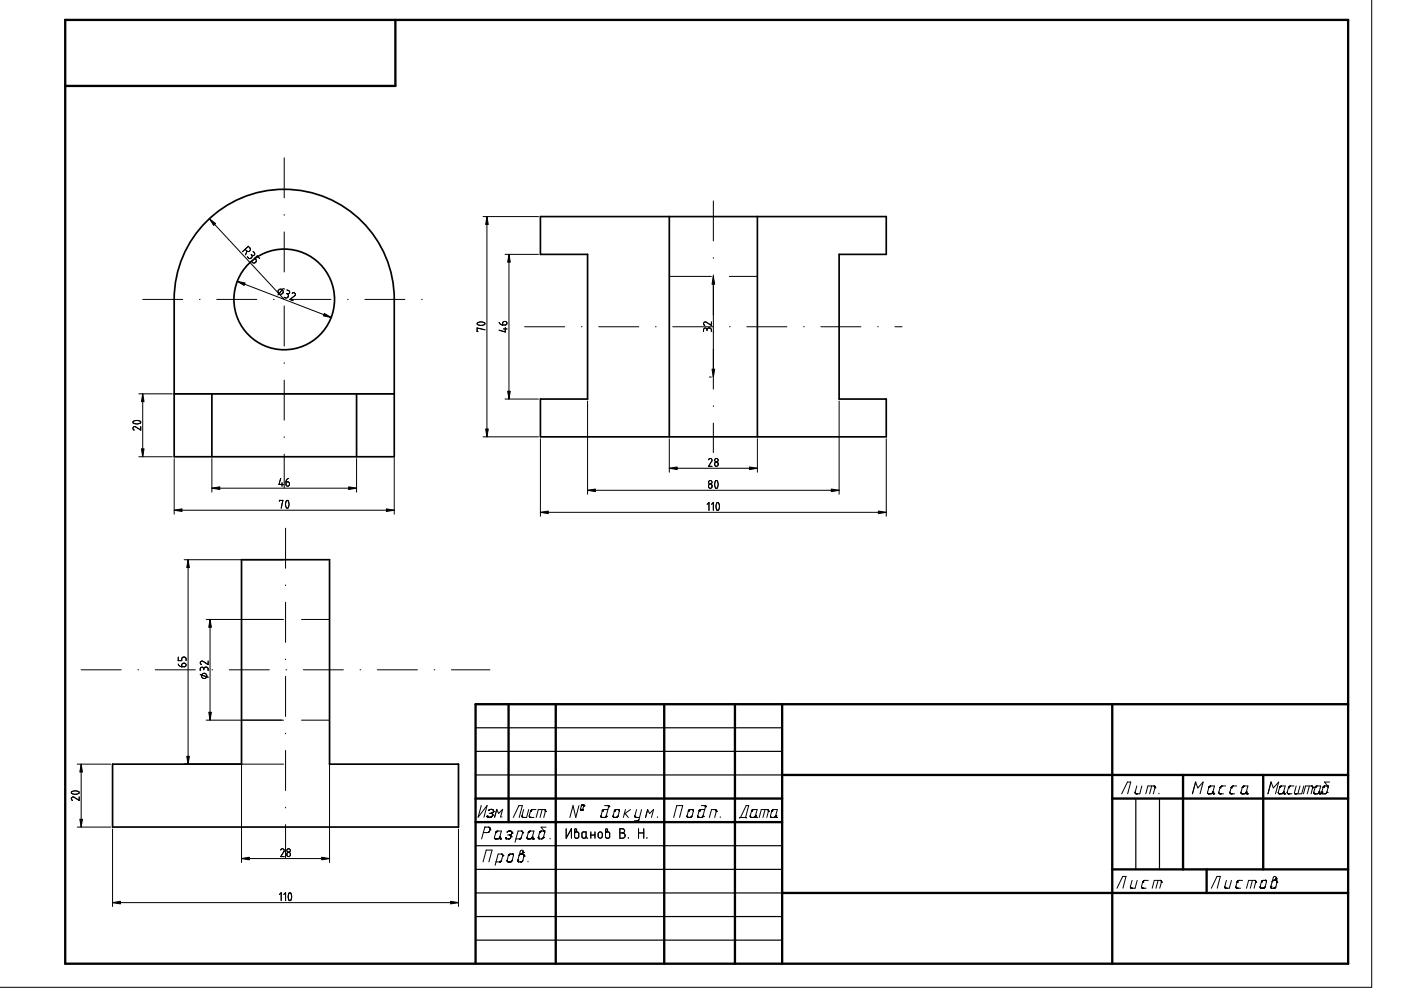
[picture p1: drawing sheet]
<svg xmlns="http://www.w3.org/2000/svg" width="420mm" height="297mm" viewBox="0 0 420 297" stroke-linecap="round" stroke-linejoin="round" font-family="sans-serif">
<g fill="none" stroke="#000" stroke-width=".3">
<path d="M411.4 -.1v296h-411.5M62.8 65.6l22.4 24.1M73.5 74.7l.5 .5a.65 .65 0 0 0 .9 0 .65 .65 0 0 0 0-.9l-.4-.5-1.8 1.6M74.1 75.3l-.5 1.1M75.3 76.3l.2 .2M75.5 76.5a.67 .67 0 0 1-.1 .8 .67 .67 0 0 1-.9 0l-.3-.3M75.9 75.4l.5 .5a.52 .52 0 0 1-.2 .6 .52 .52 0 0 1-.7 0M77.9 77.5l-.7-.8-.8 .7 .3 .4a.67 .67 0 0 1-.1 .8 .67 .67 0 0 1-.8 .1l-.4-.4M144.9 64.9h16.6M146 64.9v66M151.5 76.2h10M152.6 76.2v43.4"/>
<path d="M71.2 84.3l28.1 10.9M84.9 86.5l-1.5 1.9M85.9 88l.3 .1M86 86.9l.5 .2M86.2 88.1a.67 .67 0 0 1 .2 .8 .67 .67 0 0 1-.7 .4l-.5-.2M86.5 87.1a.52 .52 0 0 1 .3 .7 .52 .52 0 0 1-.6 .3M87.6 87.9a.53 .53 0 0 1 .8 0 .53 .53 0 0 1 0 .7l-1.5 1.2 1 .3M143.2 96.8a1.75 1.75 0 0 1 2.2 .2 1.59 1.59 0 0 1-2.3 0zM145.4 98.8l-2.3-.5v1.1h.2M149.7 96.6l.4 .6 .6 .2M151 98.6h1M151.3 96.4a.55 .55 0 0 1 .7 .3 .55 .55 0 0 1-.5 .7h-.8v-.5"/>
<path d="M151.3 96.4l-.6 .5M151.5 98.2v1.3l-1.8-.5M212 98.8v.3M212 98.8a.52 .52 0 0 0-.5-.5 .52 .52 0 0 0-.5 .5v.6M212.7 82.8h.6M212.8 98.3a.6 .6 0 0 0-.8 .5M212.8 98.3l.5 .5M213.3 96.5v1l-1.5-.9a.53 .53 0 0 0-.8 .2 .53 .53 0 0 0 .4 .7M213.3 98.8v.6M213.9 82.8v30.2M41.6 118h10M42.8 118v18.9"/>
<path d="M52.2 118h66M151.5 119.6h10M212.7 113h.6M40 126.3a1.75 1.75 0 0 1 2.2 .2 1.59 1.59 0 0 1-2.3 0zM41.6 136.9h10M42.2 127.9v1l-1.6-1a.53 .53 0 0 0-.7 .3 .53 .53 0 0 0 .4 .7M52.2 137.5v16.6M63.5 137.5v10M106.9 137.5v10M118.2 137.4v16.7M144.9 130.9h16.6M162.1 131.5v23.2"/>
<path d="M176.2 120.2v27.9M200.7 131.5v10M212.5 137.8a.53 .53 0 0 1 .7-.3 .53 .53 0 0 1 .3 .7l-1 1.6h1M214.6 138.5a.59 .59 0 0 1 .8 .7 .59 .59 0 0 1-1 .3l-.1-.5zM227.1 131.5v10M251.7 120.2v27.9M265.8 131.5v23.2M52.2 152.9h66M63.5 146.3h43.4M83.8 150.2v-.2h1l-.5 2.3M84.2 143.4l-.5 1.8h1.3M84.6 144.7v1"/>
<path d="M85.8 144.4h.5a.6 .6 0 0 1 .6 .5 .6 .6 0 0 1-.4 .7 .6 .6 0 0 1-.7-.4zM85.9 150.1l.1-.1a1.11 1.11 0 0 1 .6 1.7l-.3 .6a1.11 1.11 0 0 1-.6-1.7zM86.5 143.4l-.5 .4-.2 .6M162.1 153.6h103.7M176.2 147h75.5M200.7 140.4h26.4M212.1 151.2l.5-.6v2.4M213.4 151.2l.5-.6v2.4M214.6 144.1h.1a1.11 1.11 0 0 1 .6 1.6l-.3 .6a1.11 1.11 0 0 1-.6-1.7zM215 150.8l.1-.1a1.11 1.11 0 0 1 .6 1.6l-.3 .6a1.11 1.11 0 0 1-.6-1.7zM55.2 167.8h29.8M56.4 167.8v61.2"/>
<path d="M53.4 197v1h1.1v-.5a.6 .6 0 0 1 .8-.5l.4 .2 .1 .8M53.5 199.1l.3 .5 .7 .2M54.6 199.1a.59 .59 0 0 1 1-.2 .59 .59 0 0 1-.3 .9l-.8 .1zM60.3 199.1l.2 .1M61.8 185.7h23.2M62.4 198.1v1.1l-1.6-1a.52 .52 0 0 0-.7 .2 .52 .52 0 0 0 .2 .7M63 185.7v30.2M60 202.2l2.4 .8M61.1 200.5a.52 .52 0 0 0-.5-.5 .52 .52 0 0 0-.5 .5l-.1 .5M61.1 200.5a.59 .59 0 0 1 .8-.5l.5 .5M61.1 200.5v.3M61.8 215.9h23.2"/>
<path d="M62.4 200.5v.5M72.4 216.4v42.1M98.8 216.4v42.1M21.5 237.3a1.75 1.75 0 0 1 2.2 .3 1.59 1.59 0 0 1-2.3 0zM23.2 229h10M23.7 238.9v1l-1.5-1a.53 .53 0 0 0-.8 .3 .53 .53 0 0 0 .4 .7M24.3 229v18.9M55.2 229h29.8M336.4 237.9l1.7-3.5h1l-.9 3.5M340.4 237.6l.1 .1M340.4 237.4v.1M340.5 237.8l.2 .1"/>
<path d="M340.6 237.9h.1M340.7 237.9h.1M340.8 237.9h.1M340.9 235.6l-.4 2.2M342.4 235.6l-.6 2.3h-1.1M345.4 235.6l-.6 2.3M346.1 235.6h.1M346.2 235.6h-1.9l-.7 2.3M346.2 235.6h.1M346.3 235.6l.1 .6-.5 1.7M346.4 236.1h.1M346.4 235.8h.1"/>
<path d="M346.4 235.9h.1M346.4 236h.1M347.6 237.7v.2M357.6 237.9l1-3.5 .6 1.8 1.6-1.8-.9 3.5M362.1 237.7l.1 .1M362.2 237.7v.1M362.2 237.8h.1M362.3 237.9h.1M362.5 236h.1M362.5 236.1l-.3 1.6M362.5 236v.1M362.5 237.9h.1"/>
<path d="M362.6 237.9h.1M362.6 235.9l-.1 .1M362.8 235.7h.1M362.9 235.6h.1M362.9 235.6l-.4 .4M363 235.6h1.2l-.5 1.8M363.1 235.6h-.2M363.3 237.9h.1M363.5 237.8h-1.3M363.6 237.7h.1M363.6 237.6h.1M363.7 237.6l-.3 .2"/>
<path d="M363.7 237.5h.1M363.7 237.4h.1M363.7 237.4v.3M363.7 237.3v.1M363.7 237.7l.1 .1M363.7 237.8l.2 .1M363.8 237.2l-.1 .2M363.8 237.9h.2M363.9 237.9h.1M364 237.9h.1M365.7 237.9h.1M365.9 236.1h.1"/>
<path d="M365.9 236.1l-.4 1.6 .3 .2h1.1M366 236h-.1M366 237.9h.1M366.1 235.8l-.1 .1M366.3 235.6h.1M366.5 235.6l-.6 .5M367.5 235.6h-1.1M368.9 237.6v.1M368.9 237.4v.1M368.9 237.7l.3 .2h1M369.2 236.1h.1M369.3 236l-.1 .1"/>
<path d="M369.3 237.9h.1M369.3 235.9v.1M369.3 236l-.4 1.7M369.4 235.8v.1M369.6 235.7l-.3 .2M369.6 235.6h.1M369.8 235.6l-.3 .1M370.9 235.6h-1.2M372.2 237.7h.1M372.2 237.4v.1M372.2 237.7v.1M372.2 237.8h.1"/>
<path d="M372.3 237.8h.1M372.3 237.9h.1M372.5 237.9h.1M372.6 236h.1M372.6 236.1l-.4 1.3 .2 .5M372.6 237.9h.1M372.9 235.7h.1M372.9 235.7l-.3 .3M373 235.6h.1M373 235.6h1.2l-.5 2M373.1 235.6l-.3 .1M373.3 237.9h.1"/>
<path d="M373.4 237.9h-.1M373.5 237.8l-1.1 .1M373.6 237.7h.1M373.7 237.6l-.3 .2M373.7 237.6h.1M373.8 237.4h.1M373.8 237.7l.2 .2M373.8 237.4v.4M373.8 237.8l.1 .1M373.8 237.2v.3M373.9 237.9h.1M374 237.9h.1"/>
<path d="M380.3 237.9l.9-3.5 .7 1.8 1.6-1.8-1 3.5M383.3 237.6l.1 .1M383.4 237.4l-.1 .1M383.4 237.8h.1M383.5 237.9h.1M383.7 237.9h.1M383.8 236h.1M383.8 236.1l-.4 1.6 .2 .2 1.1-.1M383.8 236v.1M383.8 237.9h.1M383.8 235.9v.1M383.8 235.8v.1"/>
<path d="M384 235.7h.1M384.1 235.6l-.3 .3M384.1 235.6h.1M384.2 235.6h1.2l-.5 1.8M384.3 235.6l-.3 .1M384.8 237.7l-.1 .1M384.9 237.6l-.1 .1M384.9 237.5l-.4 .4M384.9 237.4h.1M384.9 237.4l.1 .4M384.9 237.5h.1M385 237.8l.2 .1"/>
<path d="M385 237.2l-.1 .3M385 237.9h.1M385.1 237.9h.1M385.2 237.9h.1M386 237.6l.1 .1M386.2 237.9h.1M386.3 237.9h1.1M386.4 236.1h.1M386.4 236.1l-.4 1.3 .3 .5M386.5 236h.1M386.5 237.9h.1M386.5 235.9l-.1 .2"/>
<path d="M386.6 235.8l-.1 .1M386.7 235.7h.1M386.8 235.6h.1M386.9 235.6h-.1M387 235.6l-.4 .2M388 235.6h-1.1M388.2 237.7l.2 .2M388.2 237.5v.3M388.2 237.6h.1M388.3 237.8h.1M388.3 237.9h.1M388.5 237.9h.1"/>
<path d="M388.7 235.6l-.5 1.9M389.9 235.6l-.7 2.3M391 235.6l-.6 2.3h-2.1M392.7 235.6l-.7 2.3M393.4 235.6h.1M393.5 235.6h-2l-.6 2.3M393.5 235.6l.2 .2M393.5 235.6h.1M393.6 235.7h.1M393.7 236.1h.1M393.7 235.8v.4M393.7 236.1l-.5 1.8"/>
<path d="M393.7 235.9h.1M393.7 236h.1M394 237.6v.1M394 237.4v.1M394.1 237.8h.1M394.2 237.9h.1M394.4 237.9h.1M394.4 236h.1M394.4 236.1l-.4 1.6 .3 .2h.9M394.4 236v.1M394.4 235.9v.1M394.5 235.8v.1"/>
<path d="M394.7 235.7h-.1M394.7 235.6v.1M394.8 235.6l-.4 .3M394.9 235.6h1.2l-.5 1.8M394.9 235.6h-.2M394.9 235.6h.1M395.2 237.9h.1M395.4 237.7v.1M395.5 237.7l-.3 .2M395.5 237.7h.1M395.5 237.6v.1M395.6 237.4h.1"/>
<path d="M395.6 237.5l-.1 .1M395.6 237.4v.4M395.6 237.7l.2 .2M395.6 237.2v.3M395.7 237.9h.1M395.8 237.9h.1M396.4 237.4h.1M396.4 237.7h.1M396.6 237.9h.1M396.8 236h.1M396.8 236l-.4 1.7 .3 .2h.9M396.9 235.8l-.1 .2"/>
<path d="M397.1 235.7h.1M397.1 235.7l-.3 .3M397.1 235.6v.1M397.2 235.6h-.1M397.3 235.6h.1M397.5 237.9h.1M397.6 237.9h-.1M397.7 237.8h.1M397.8 237.7l-.1 .1M397.8 237.6v.1M397.9 237.6l-.3 .3M397.9 237.5h.1"/>
<path d="M397.9 237.5v.1M398 235.6h.1M398.1 235.6l.1 .1M398.1 235.6h.1M398.1 235.6h-.9M398.2 235.6l.1 .2M398.2 235.6v.1M398.3 235.7l-.4 1.9M398.7 234.4h-1.5l1.1 1.3M23.2 247.9h10M33.8 248.5v23.2M72.4 257.3h26.4"/>
<path d="M84.2 254.8a.53 .53 0 0 1 .7-.4 .53 .53 0 0 1 .3 .8l-1 1.6h1M86 256.2a.57 .57 0 0 1 .6-.8 .57 .57 0 0 1 .5 .8M86 256.2a.52 .52 0 0 0 .5 .6 .52 .52 0 0 0 .6-.6M137.5 248.5v23.2M144.3 241.4l-.9 3.6 2.7-3.6-1 3.6M144.9 258.3l.9-3.5h1.8l-1 3.5M146.1 244.7h.1M146.1 244.6h.1M146.1 244.6l.1 .3M146.1 244.8h.1M146.1 244.8l.1 .1M146.1 244.8l.2 .2"/>
<path d="M146.2 244.9h1.1M146.3 249.5h-.1M146.4 249.5h.1M146.5 249.4h.1M146.6 247.9l.4 .3v.5M146.6 243h-.1M146.6 242.9v.1M146.6 249.3v.1M146.7 247.9h-1.3l-1 3.6M146.7 243.8h.8M146.7 242.7l-.1 .2M146.9 245h.1"/>
<path d="M146.9 248.2h.1M146.9 242.7h.1M147 248.7h.1M147 248.3h.1M147 248.6a.91 .91 0 0 1-.9 1h-1.2M147.1 242.6l-.4 .2M147.1 244.9v.1M147.2 243.8h.1M147.2 242.6h.1M147.2 244.9h.1M147.3 244.9h.1M147.3 242.6h.1"/>
<path d="M147.4 242.6h.1M147.4 243.8l.3 .2-.1 .6M147.4 244.9h.1M147.4 244.8l-.1 .1M147.5 243.8h.1M147.5 244.8h-.1M147.5 242.6l.5 .3M147.5 244.8h.1M147.5 243.9h.1M147.6 243.7l-.3 .1M147.6 242.6l-.6 .1M147.6 244.6l-.1 .2"/>
<path d="M147.6 244.6h.1M147.6 243.7l-.2 .1M147.6 243.7h.1M147.7 243.9v.1M147.7 244v.1M147.7 244.3h.1M147.7 243.7h.1M147.7 244.2h.1M147.8 243.6l-.1 .1M147.8 243.6h.1M147.8 243.5l-.1 .1M147.9 243.5h-.1"/>
<path d="M147.9 242.8h.1M147.9 243.4h.1M148 243.3v.1M148 243.4l-.1 .1M148 242.9v.3M148 242.9v.1M148 243.2h.1M148 243.2v.1M148.3 251l.2 .4h1.1M148.3 251v.1M148.3 250.9v.1M148.3 245l.7-2.4 .5 1.2 1.2-1.2-.6 2.4"/>
<path d="M148.4 251.4h.1M148.7 251.4v.1M148.7 251.5h.1M148.7 249.5h.1M148.7 249.6h.1M148.7 249.4h.1M148.8 249.4l-.5 1.5M148.8 249.3l-.1 .1M148.8 249.3h.1M148.9 249.2l-.1 .1M148.9 249.2h.1M149.1 249.1h1.3l-.5 1.8"/>
<path d="M149.1 249.1l-.1 .1M149.1 249.1l-.2 .1M149.3 251.4v.1M149.5 251.4h.1M149.8 258.3h.1M149.8 251.1v.1M149.9 251h.1M149.9 250.9h.1M149.9 250.9l-.3 .5M149.9 251.2v.1M149.9 251.3l.1 .1M149.9 250.8l.1 .6"/>
<path d="M150 251.4l.1 .1M150.1 251.4h.1M150.1 251.4v.1M150.1 251.5h.1M150.2 258.2h-.1M150.2 258.1l-1.4 .2M150.3 258h.1M150.3 258v.1M150.5 256h.1M150.5 244.8v.2M150.6 256.1l-1.2-.1-.9 3.4M150.6 256.1l.2 .4-.6 1.6"/>
<path d="M150.7 256.1h.1M150.8 256.5h.1M150.8 256.3v.1M150.8 256.4h.1M151.6 251.2h.1M151.6 251.1h.1M151.6 251.2l.2 .2h1.1M151.6 251.1l.2 .3M151.6 251.3h.1M152 251.4v.1M152.1 249.4v.1M152.1 258.1h.1"/>
<path d="M152.1 258.2h.1M152.2 249.3l-.1 .1M152.2 258.2h.1M152.2 258.2l.2 .1M152.2 249.3h.1M152.3 249.2h.1M152.4 258.3h.1M152.4 249.2l-.2 .1M152.4 251.5h.1M152.5 256.4h.1M152.5 258.3h.1M152.5 256.4l-.4 1.7"/>
<path d="M152.5 256.3v.1M152.5 249.1l-.1 .1M152.5 251.4v.1M152.5 256.3h.1M152.7 249.1h-.1M152.7 256.1l-.2 .2M152.7 256.1h.1M152.8 250.3h.1M152.8 256.1h.1M152.8 256.1h1M152.8 256.1h-.1M152.9 249.1h.1"/>
<path d="M152.9 250.3h.1M153 258.3h.1M153 251.3l-.2 .1M153 250.3h.1M153 250.2l-.8 .1M153.1 250.3l.1 .2M153.1 249.1l.3 .1M153.1 251.1v.1M153.2 250.4h.1M153.2 251.1h.1M153.2 251.1l-.3 .3M153.2 249.1l-.8 .1"/>
<path d="M153.2 250.5v.6M153.2 250.7h.1M153.2 250.8h.1M153.3 250.1l-.2 .1M153.3 258.3h-1M153.3 250.1l-.3 .2 .2 .1M153.3 258.2l-.1 .1M153.4 249.2l.1 .1M153.4 258.2h.1M153.4 249.3h.1M153.5 249.9l-.1 .1M153.5 258.1l-.3 .2"/>
<path d="M153.5 249.9h.1M153.5 249.3v.1M153.5 249.4h.1M153.5 249.8l-.2 .3M153.5 258.1h.1M153.5 249.7h.1M153.5 249.4v.1M153.5 249.4v.4M153.5 258h.1M153.6 256h.1M153.7 256h.1M153.7 256l.1 .1"/>
<path d="M153.8 256.1h.1M153.9 256.1l.1 .2M153.9 256.1h.1M153.9 245l1.7-3.5h1.1l-1 3.5M153.9 256.2l.1 .3M154 256.5l-.5 1.6M154 256.5h.1M154.7 251.5l-.2 1M155.3 257.8h.1M155.3 258.1l.1 .2M155.3 258.2h.1M155.4 258.3h.1"/>
<path d="M155.5 258.3h.1M155.7 256.3l.5-.3h.6l.3 .2 .1 .4M155.8 251.5h.1M155.8 256.2l-.1 .3M155.8 251.4v.1M155.9 256.2h-.1M155.9 256.1h.1M156 251.4h.1M156.1 251.4h-.2M156.1 258.3h.1M156.2 258.3h.1M156.2 256l-.2 .1"/>
<path d="M156.2 251.2l-1.5 .3M156.3 256h.1M156.3 251.2h-.1M156.3 251.2h.1M156.3 251v.1M156.5 249.1h.1M156.5 249.1l.1 .1M156.5 244.8h.1M156.6 244.8l.1 .1M156.6 258.2l-.3 .1M156.7 249.2v.1M156.7 244.9h.1"/>
<path d="M156.7 249.3l-1.3-.2-.7 2.4M156.7 249.3l.1 .1M156.7 244.9l.1 .1M156.7 249.6h.1M156.7 249.3l-.4 1.9M156.8 249.5h-.1M156.8 258l-.5 .3h-.9M156.8 255.6h.1M156.8 258h.1M156.8 258l-.1 .1M156.8 255.6l-1.1 .6M156.8 255.5h.1"/>
<path d="M156.9 255.5h.1M156.9 255.5l-.1 .1M156.9 255.4l-.1 .1M156.9 245h.1M156.9 255.1v.3M156.9 255.3v.1M156.9 255.1l-.4-.3-.5 .3-.7 3M157 245h.1M157 242.7l-.4 2.1M157.1 256.2l.1 .2M157.1 256.6l-.3 1.4M157.2 256.6h.1"/>
<path d="M157.2 256.6h-.1M157.2 256.5h.1M158.1 251.2l.2 .2h1M158.1 250.9v.3M158.1 251h.1M158.2 251.4h.1M158.3 258.1v.2M158.4 251.4h.1M158.4 251.4v.1M158.4 249.6h.1M158.5 251.5h.1M158.5 249.5h.1"/>
<path d="M158.5 249.5l.3-.4h1.3l-.5 1.8M158.5 249.5l-.4 1.4M158.5 249.4h.1M158.5 249.4v.1M158.6 242.7l-.7 2.3h-1.1M158.6 249.3h.1M158.7 249.2h.1M158.7 244.5v.1M158.8 244.8l.1 .2M158.8 244.8h.1M158.9 245h.1M159 245h.1"/>
<path d="M159 245h1.1M159.1 243.2h.1M159.1 251.4l-.1 .1M159.1 243.2l-.3 1.6M159.1 243.1h.1M159.2 245h.1M159.2 243.1l-.1 .1M159.2 243v.1M159.3 242.9l-.1 .1M159.4 251.3l-.1 .1M159.4 242.7h.1M159.4 242.7l-.2 .4"/>
<path d="M159.6 251.1l-.1 .1M159.6 251.1h.1M159.6 251h.1M159.6 242.7h.1M159.6 250.9h.1M159.6 250.9l.3 .6M159.7 250.9l-.4 .5M159.7 251.2v.2M159.7 251.4h.1M159.8 251.4h.1M159.9 251.4h.1M159.9 251.4v.1"/>
<path d="M159.9 251.5h.1M160.8 242.7h-1.1l-.4 .2M161.5 250.9h.1M161.5 251v.3M161.5 251.2l.1 .2M161.5 250.9v.1M161.5 251.3h.1M161.6 251.4h.1M161.8 251.4v.1M161.8 249.5h.1M161.8 249.6h.1M161.9 249.4h.1"/>
<path d="M161.9 249.4l-.1 .1M161.9 249.3h.1M162 249.3l-.5 1.6M162 249.2v.1M162.1 249.2h.1M162.2 249.2h-.2M162.2 249.1v.1M162.2 249.1l1 .1M162.3 249.1h-.1M162.4 251.4v.1M162.6 242.7l-.7 2.3M162.7 251.4h-1.1"/>
<path d="M162.8 251.2l-.2 .2M162.8 251.2h.1M162.9 251.1l-.1 .1M162.9 251.1h.1M162.9 251h.1M162.9 251v.1M163 251h.1M163 249.1h.1M163.1 249.1h.1M163.2 249.1l.1 .1M163.2 249.1h.1M163.3 249.2h.1"/>
<path d="M163.3 249.2l.1 .2M163.3 249.3l-.4 1.7M163.3 242.7h.2M163.3 242.7h-1.9l-.6 2.3M163.4 249.4l-.1 .1M163.4 242.7l.2 .5M163.5 242.8l.1 .1M163.6 243.2h.1M163.6 243.2l-.5 1.8M163.6 243.1h.1M163.8 247.9h-1.5l1 1.3M165 251.2v.3"/>
<path d="M169.8 248.4v2.8l1.6-2.8v2.8M172.3 248.7a.32 .32 0 0 1 .4-.3 .32 .32 0 0 1 .2 .5l-.5 .6M172.3 248.7v2.1a.65 .65 0 0 0 .6 .5 .65 .65 0 0 0 .7-.5v-1a.64 .64 0 0 0-.7-.5 .64 .64 0 0 0-.6 .5M173.6 241.5l-.9 3.5-.8-3.5-1 3.5M174.1 242.6h.1M174.1 242.7h.1M174.2 242.7h.1M174.2 242.8h.1M174.4 241.5h.1M174.4 241.4h.1M174.4 241.4v.1M174.5 241.4h.1"/>
<path d="M174.5 241.3v.1M174.5 241.3h.1M174.5 242.8h.1M174.6 241.3h.1M174.6 242.8h.1M174.6 249.6l.4-.2h.8v1.4a.64 .64 0 0 1-.7 .5 .64 .64 0 0 1-.6-.5zM174.6 242.7h.1M174.7 242.7h.1M174.7 242.7h-.6M174.7 242.7l-.1 .1M174.8 242.6h-.1M175 241.3h.1"/>
<path d="M175 241.3v.1M175 241.4h.1M175 241.4l-.7 .1-.2 1.2M175 241.4l-.3 1.3M175 241.5h.1M175 241.6h.1M175.8 250.8l.4 .4M177.2 249.4v1.8M177.2 250.3h1.2M178.4 249.4v1.8M179.6 249.5l.4-.1 .5 .1 .1 1.1a.63 .63 0 0 1-.6 .6 .63 .63 0 0 1-.6-.6zM180.2 244.7h.1"/>
<path d="M180.2 244.6v.1M180.2 244.5l.1 .4M180.2 244.8h.1M180.3 244.9h1.4M180.3 244.5h-.1M180.3 244.9h.1M180.4 245h.1M180.5 245h.1M180.6 245h.1M180.6 243h.1M180.7 243h.1M180.7 243l-.4 1.5"/>
<path d="M180.7 242.9v.1M180.9 242.8l-.2 .2M181 242.7l-.1 .1M181 242.7h.1M181.1 242.7h-.1M181.3 241.5h1.1M181.4 245h.1M181.6 248.7a.32 .32 0 0 1 .4-.3 .32 .32 0 0 1 .2 .5l-.5 .6M181.6 248.7v2.1a.65 .65 0 0 0 .6 .5 .65 .65 0 0 0 .6-.5v-1.2l-.4-.2a.57 .57 0 0 0-.8 .4M181.6 244.9h.1M181.7 244.8v.1M181.7 244.8h.1"/>
<path d="M181.7 244.7h.1M181.8 244.7h.1M182.3 241.5h.1M182.3 242.7h-1.3M182.4 241.5l.1 .3-.8 3M182.4 241.5l.1 .1M182.5 241.6h.1M182.5 241.7h.1M182.5 241.8h.1M183.9 244.7v.2M183.9 244.9h.1M184 244.9v.1"/>
<path d="M184 244.9l.1 .1M184.2 245h.1M184.2 243.1h.1M184.3 243.1h.1M184.3 243l-.4 1.8M184.3 242.9v.2M184.5 242.8h.1M184.5 242.8l-.2 .1M184.7 245h.1M184.7 242.7l-.2 .1M184.8 242.7h-.2M184.8 242.7h.6l.4 .2-.7 2"/>
<path d="M184.9 245h.1M185 245h-.9M185.1 244.9l-.1 .1M185.1 244.9h.1M185.3 244.7v.1M185.4 242.7h.1M185.4 244.6h.1M185.5 242.7h.1M185.7 242.8h.1M185.9 249.7h.8M187.5 243.8l.9 1.2M187.5 250.4v.1"/>
<path d="M187.5 250.4l-.2-.5-.6-.2a.63 .63 0 0 0 .6-.7 .63 .63 0 0 0-.6-.6h-.8v2.8h1.1l.5-.7M187.6 242.7l-.7 2.3M188.4 251.1v.1M189.1 242.7l-1.9 1.3M190.4 244.8l.2 .2h1.2M190.6 245h.1M190.8 245h.1M190.9 242.7l-.5 2.1M191.1 246h.1M191.2 246h.1M191.3 246h.1M191.5 249.7h1.6"/>
<path d="M191.5 248.4v2.8M191.5 245.9h-.1M191.8 245l-.4 1h-1.2M192.4 242.7l-.6 2.3M193.1 248.4v2.8M193.6 245l.6-2.3 .6 1.1 1.2-1.1-.6 2.3M194 251.1v.1M197.2 244.8v.2M202 245l1-3.5h1.7l-.9 3.5M206 244.7l.3 .3M206.1 244.5l-.1 .1M206.1 244.8h.1"/>
<path d="M206.1 244.8v.1M206.2 244.9v.1M206.4 245h.1M206.4 243.1h.1M206.5 242.9h.1M206.6 242.8l1-.1 .3 .1-.4 1.9M206.7 242.8h.1M206.7 242.8l-.3 .3-.3 1.7M206.9 245h.1M206.9 242.7h-.1M207 245h.1M207.1 245h.1"/>
<path d="M207.2 245h-.9M207.4 244.8l-.2 .2M207.5 244.8h-.1M207.5 244.7l-.3 .3M207.5 242.7h.1M207.6 242.7h.1M207.7 242.7h.1M209.3 244.8h.1M209.3 244.5l.1 .5M209.3 244.5v.1M209.3 244.9h.1M209.4 245h.1"/>
<path d="M209.6 245h.1M209.7 243h.1M209.7 245h.1M209.7 243l-.4 1.5M209.8 242.9h.1M209.9 242.8h-.1M209.9 242.8l-.2 .2M210.1 242.7l-.2 .1M210.2 242.7h-.2M210.3 241.5h1.2M210.4 245h.1M210.6 245h.1"/>
<path d="M210.7 244.9h.1M210.7 244.8v.1M210.7 244.8h.1M210.8 244.7h.1M210.8 244.7v.1M211.3 241.5h.1M211.3 242.7h-1.1M211.4 241.5h.1M211.5 241.5v.1M211.5 241.5h.1M211.5 241.5l-.7 3.2-.3 .3h-1.1M211.5 241.6h.1"/>
<path d="M211.6 241.7h.1M211.6 241.8h.1M214.5 242.7h.1M214.7 242.7l.1 .2M214.8 242.8l-1.4-.1-.7 2.3M214.8 242.9l-.5 2.1M214.8 243.1h.1M214.8 243.2h.1M216 244.8v.2M221.8 245.3v-.3h2v.3M224.5 241.5h-.7l-1.7 3.5M224.5 241.5l-.9 3.5"/>
<path d="M224.5 241.5v.1M225 244.7h.1M225 244.5v.3M225 244.5v.1M225 244.8l.1 .2M225 244.8v.1M225.1 244.9h.1M225.1 244.9l.1 .1M225.2 245h.1M225.2 245h.9M225.3 245h.1M225.4 245h.1"/>
<path d="M225.4 243.1h.1M225.4 243l-.4 1.5M225.5 242.9l-.1 .2M225.5 242.9l-.1 .1M225.6 242.8h.1M225.7 242.7h.1M225.8 242.7l-.3 .2M225.8 242.7h1.3l-.5 1.8M225.9 242.7h-.1M226 245h-.1M226.2 244.9v.1M226.4 244.8h.1"/>
<path d="M226.5 244.6v.2M226.6 244.5h.1M226.6 244.5l-.5 .5M226.6 244.7v.1M226.6 244.4v.5M226.6 244.6h.1M226.6 244.9l.2 .1M226.6 244.4h.1M226.6 244.3v.1M226.6 244.9h.1M226.7 244.9h.1M226.7 245h.1"/>
<path d="M226.8 245h.1M229.4 242.7l-.6 2.3M230.2 242.7h.1M230.3 242.7h-2l-.6 2.3M230.3 242.7l.1 .5-.4 1.8M230.4 243.2h.1M230.4 242.9h.1M230.5 243.1h.1M230.5 243.1h-.1M231.1 244.7l.2 .3M231.1 244.5v.4M231.1 244.5v.1"/>
<path d="M231.2 244.9v.1M231.3 245h.1M231.4 243.1h.1M231.5 243.1h.1M231.5 245h.1M231.5 243l-.4 1.5M231.5 242.9v.1M231.7 242.8h.1M231.8 242.7h1.3l-.5 1.9M231.8 242.7l-.3 .4M231.9 242.7h-.1M232.1 245h-.1"/>
<path d="M232.2 245h-.9M232.4 244.9l-.3 .1M232.5 244.7v.1M232.6 244.6v.1M232.6 244.6l-.3 .3M232.6 244.5h.1M232.6 244.8l.3 .2M232.7 244.3v.5M232.7 244.9h.1M232.9 245h.1M33.8 270.6h103.7M83.8 268.1l.5-.5v2.4"/>
<path d="M85.1 268.1l.5-.5v2.4M86.7 267.7l.1-.1a1.11 1.11 0 0 1 .6 1.7l-.3 .6a1.11 1.11 0 0 1-.6-1.7zM335 266.2l1.7-3.5h1l-.9 3.5M339 265.9l.1 .1M339 265.7v.1M339.1 266.1l.1 .1M339.3 266.2h.1M339.4 266.2h.1M339.5 263.9l-.5 1.8 .1 .4M341 263.9l-.6 2.3-1.3-.1M342.3 265.9h.1M342.3 266l.4 .2"/>
<path d="M342.3 265.7v.1M342.4 266v.1M342.6 266.2h1.1M342.7 264.4h.1M342.7 264.3v.1M342.7 264.4l-.3 1.6M342.8 266.2h.1M342.8 264.2v.1M342.8 264.2h.1M342.9 264.1l-.2 .2M342.9 264.1h.1M343.1 263.9v.1"/>
<path d="M343.3 263.9l-.4 .2M344.4 263.9h-1.2M345.5 266.2l.7-2.3h1.9l.2 .5-.5 1.8M347.3 263.9l-.6 2.3M348.1 263.9h.1M348.3 264v.1M348.3 264.4h.1M348.3 264.1v.1M348.3 264.3v.1M363.3 266.2l1.7-3.5h1l-1 3.5M367.3 266l.1 .1M367.4 266.1l.1 .1"/>
<path d="M367.6 266.2h.1M367.7 266.2h.1M367.8 263.9l-.5 2.1 .3 .2h1.1l.6-2.3M370.6 266h.1M371 264.4h.1M371 266.2h.1M371 264.4l-.3 1.7 1.3 .1M371.1 264.3h-.1M371.1 266.2h.1M371.1 264.2h.1M371.2 264.1h.1M371.3 264l-.3 .4"/>
<path d="M371.4 263.9l-.2 .1M371.5 263.9h-.1M371.6 263.9h-.1M372.6 263.9h-1.1M373.8 266.2l.7-2.3h1.9l.2 .5-.5 1.8M375.6 263.9l-.6 2.3M376.4 263.9h.1M376.5 264h.1M376.6 264.4h.1M377.9 266l.1 .1M378 266.1l.2 .1M378.2 266.2h.1"/>
<path d="M378.3 266.2h.1M378.3 264.3h.1M378.3 264.2h.1M378.3 264.2v.1M378.3 264.2l-.4 1.5 .2 .5M378.4 264.2h.1M378.6 264l-.3 .2M378.7 263.9h.9l.2 .4M378.7 263.9h-.1M378.8 266.2h.1M378.8 263.9l-.3 .1M378.9 266.2h.1"/>
<path d="M379.1 266.2h-.9M379.1 266.2h-.1M379.2 266v.1M379.3 266h.1M379.3 266l-.2 .2M379.4 265.9h.1M379.4 263.9h.1M379.5 263.9h.1M379.6 263.9h.1M379.7 264h.1M379.8 264h.1M379.8 264.4l-.5 1.6"/>
<path d="M379.8 264.1h.1M379.8 264.3v.1M381.1 265.7h.1M381.1 265.6h.1M381.1 266l.1 .1M381.2 266.2h.1M381.3 266.2h.1M381.4 266.2h.1M381.6 264.2l-.1 .2M381.9 263.9l-.2 .1M381.9 263.9h.1M382 266.2h.1"/>
<path d="M382 263.9h.1M382.1 263.9h.1M382.1 266.2h.1M382.4 266.1l-.1 .1M382.5 266h.1M382.6 263.4h.1M382.6 265.9h.1M382.6 263.4l-1 .7M382.7 263.4h.1M382.7 263.4v-.6h-.7l-.9 2.9 .2 .5h.9l.4-.2M382.7 263.4h-.1M382.7 263.9h-.9l-.2 .3"/>
<path d="M382.7 263.9h.1M382.7 263.2v.2M382.8 263.9l.1 .1M382.8 263.1l-.1 .1M382.8 263.9v.1M382.9 264h.1M382.9 264l.1 .2M383 264.5h.1M383 264.1v.4M383 264.5l-.4 1.5M383 264.3v.1"/>
<circle cx="84.2" cy="87.4" r=".79"/>
<circle cx="214.8" cy="137.9" r=".52"/>
<circle cx="212.9" cy="145.7" r=".61"/>
<circle cx="213" cy="144.5" r=".52"/>
<circle cx="61.2" cy="202.6" r=".79"/>
<circle cx="86.5" cy="254.9" r=".52"/>
</g>
<g fill="none" stroke="#000" stroke-width=".51">
<path d="M61.1 67.2a33 33 0 0 1 36.3-8.2 33 33 0 0 1 20.8 30.7v47.2h-66v-47.2a32.9 32.9 0 0 1 8.9-22.5zM162.1 64.9h103.7v11.3h-14.1v43.4h14.1v11.3h-103.7v-11.3h14.1v-43.4h-14.1zM200.7 64.9v66M227.1 64.9v66M52.2 118h66M63.5 118v18.9M106.9 118v18.9M72.4 167.8h26.4v61.2h38.7v18.9h-103.7v-18.9h38.6z"/>
<circle cx="85.2" cy="89.7" r="15.1"/>
</g>
<g fill="#000" stroke="#000" stroke-width=".3">
<path d="M62.8 65.6l1.9 1.4-.6 .6zM146 64.9l.4 2.4h-.8zM152.6 76.2l.4 2.4h-.7zM71.2 84.3l2.3 .5-.3 .8zM97.3 93.9l2 1.3-2.3-.5zM213.9 82.8l.4 2.4h-.8zM42.8 118l.4 2.4h-.8zM152.3 117.3h.7l-.4 2.3zM213.5 110.7h.8l-.4 2.3zM42.4 134.5h.8l-.4 2.4zM145.6 128.6h.8l-.4 2.3zM52.2 152.9l2.4-.4v.8z"/>
<path d="M63.5 146.3l2.4-.4v.8zM104.6 145.9l2.3 .4-2.3 .4zM115.9 152.5l2.3 .4-2.3 .4zM162.1 153.6l2.3-.4v.8zM176.2 147l2.4-.4v.8zM200.7 140.4l2.4-.4v.8zM224.8 140l2.3 .4-2.3 .4zM249.3 146.6l2.4 .4-2.4 .4zM263.4 153.2l2.4 .4-2.4 .4zM56.4 167.8l.4 2.3h-.8zM63 185.7l.4 2.3h-.8zM62.6 213.5h.8l-.4 2.4z"/>
<path d="M24.3 229l.4 2.4h-.8zM56 226.7h.8l-.4 2.3zM23.9 245.6h.8l-.4 2.3zM72.4 257.3l2.4-.4v.8zM96.5 256.9l2.3 .4-2.3 .4zM33.8 270.6l2.3-.4v.7zM135.1 270.2l2.4 .4-2.4 .3z"/>
</g>
<path d="M85.2 47.3v99M213.9 60.2v75.5M42.8 89.7h84.9M157.4 97.9h113.1M85.6 158.3v99M24.3 200.8h122.6" fill="none" stroke="#000" stroke-width=".3" stroke-dasharray="12 5 .2 5"/>
<path d="M200.7 82.8h26.4M72.4 185.7h26.4M72.4 215.9h26.4" fill="none" stroke="#000" stroke-width=".3" stroke-dasharray="12 6"/>
<g fill="none" stroke="#000" stroke-width=".7">
<path d="M19.6 6h384.7v282.9h-384.7zM118.6 6v19.8h-99M152.5 211.1v35.3M166.7 211.1v77.8M199.2 211.1v77.8M220.4 211.1v77.8M234.6 211.1v77.8M333.6 211.1v77.8M404.3 211.1h-261.7v77.8M142.6 239.4h92M234.6 232.3h169.7M333.6 239.4h70.7"/>
<path d="M354.8 232.3v28.3M378.8 232.3v28.3M142.6 246.4h92M234.6 267.7h169.7M333.6 260.6h70.7M361.9 260.6v7.1"/>
</g>
<path d="M142.6 218.1h92M142.6 225.2h92M142.6 232.3h92M340.6 239.4v21.2M347.7 239.4v21.2M142.6 253.5h92M142.6 274.7h92M142.6 260.6h92M142.6 267.7h92M142.6 281.8h92" fill="none" stroke="#000" stroke-width=".36"/>
</svg>
